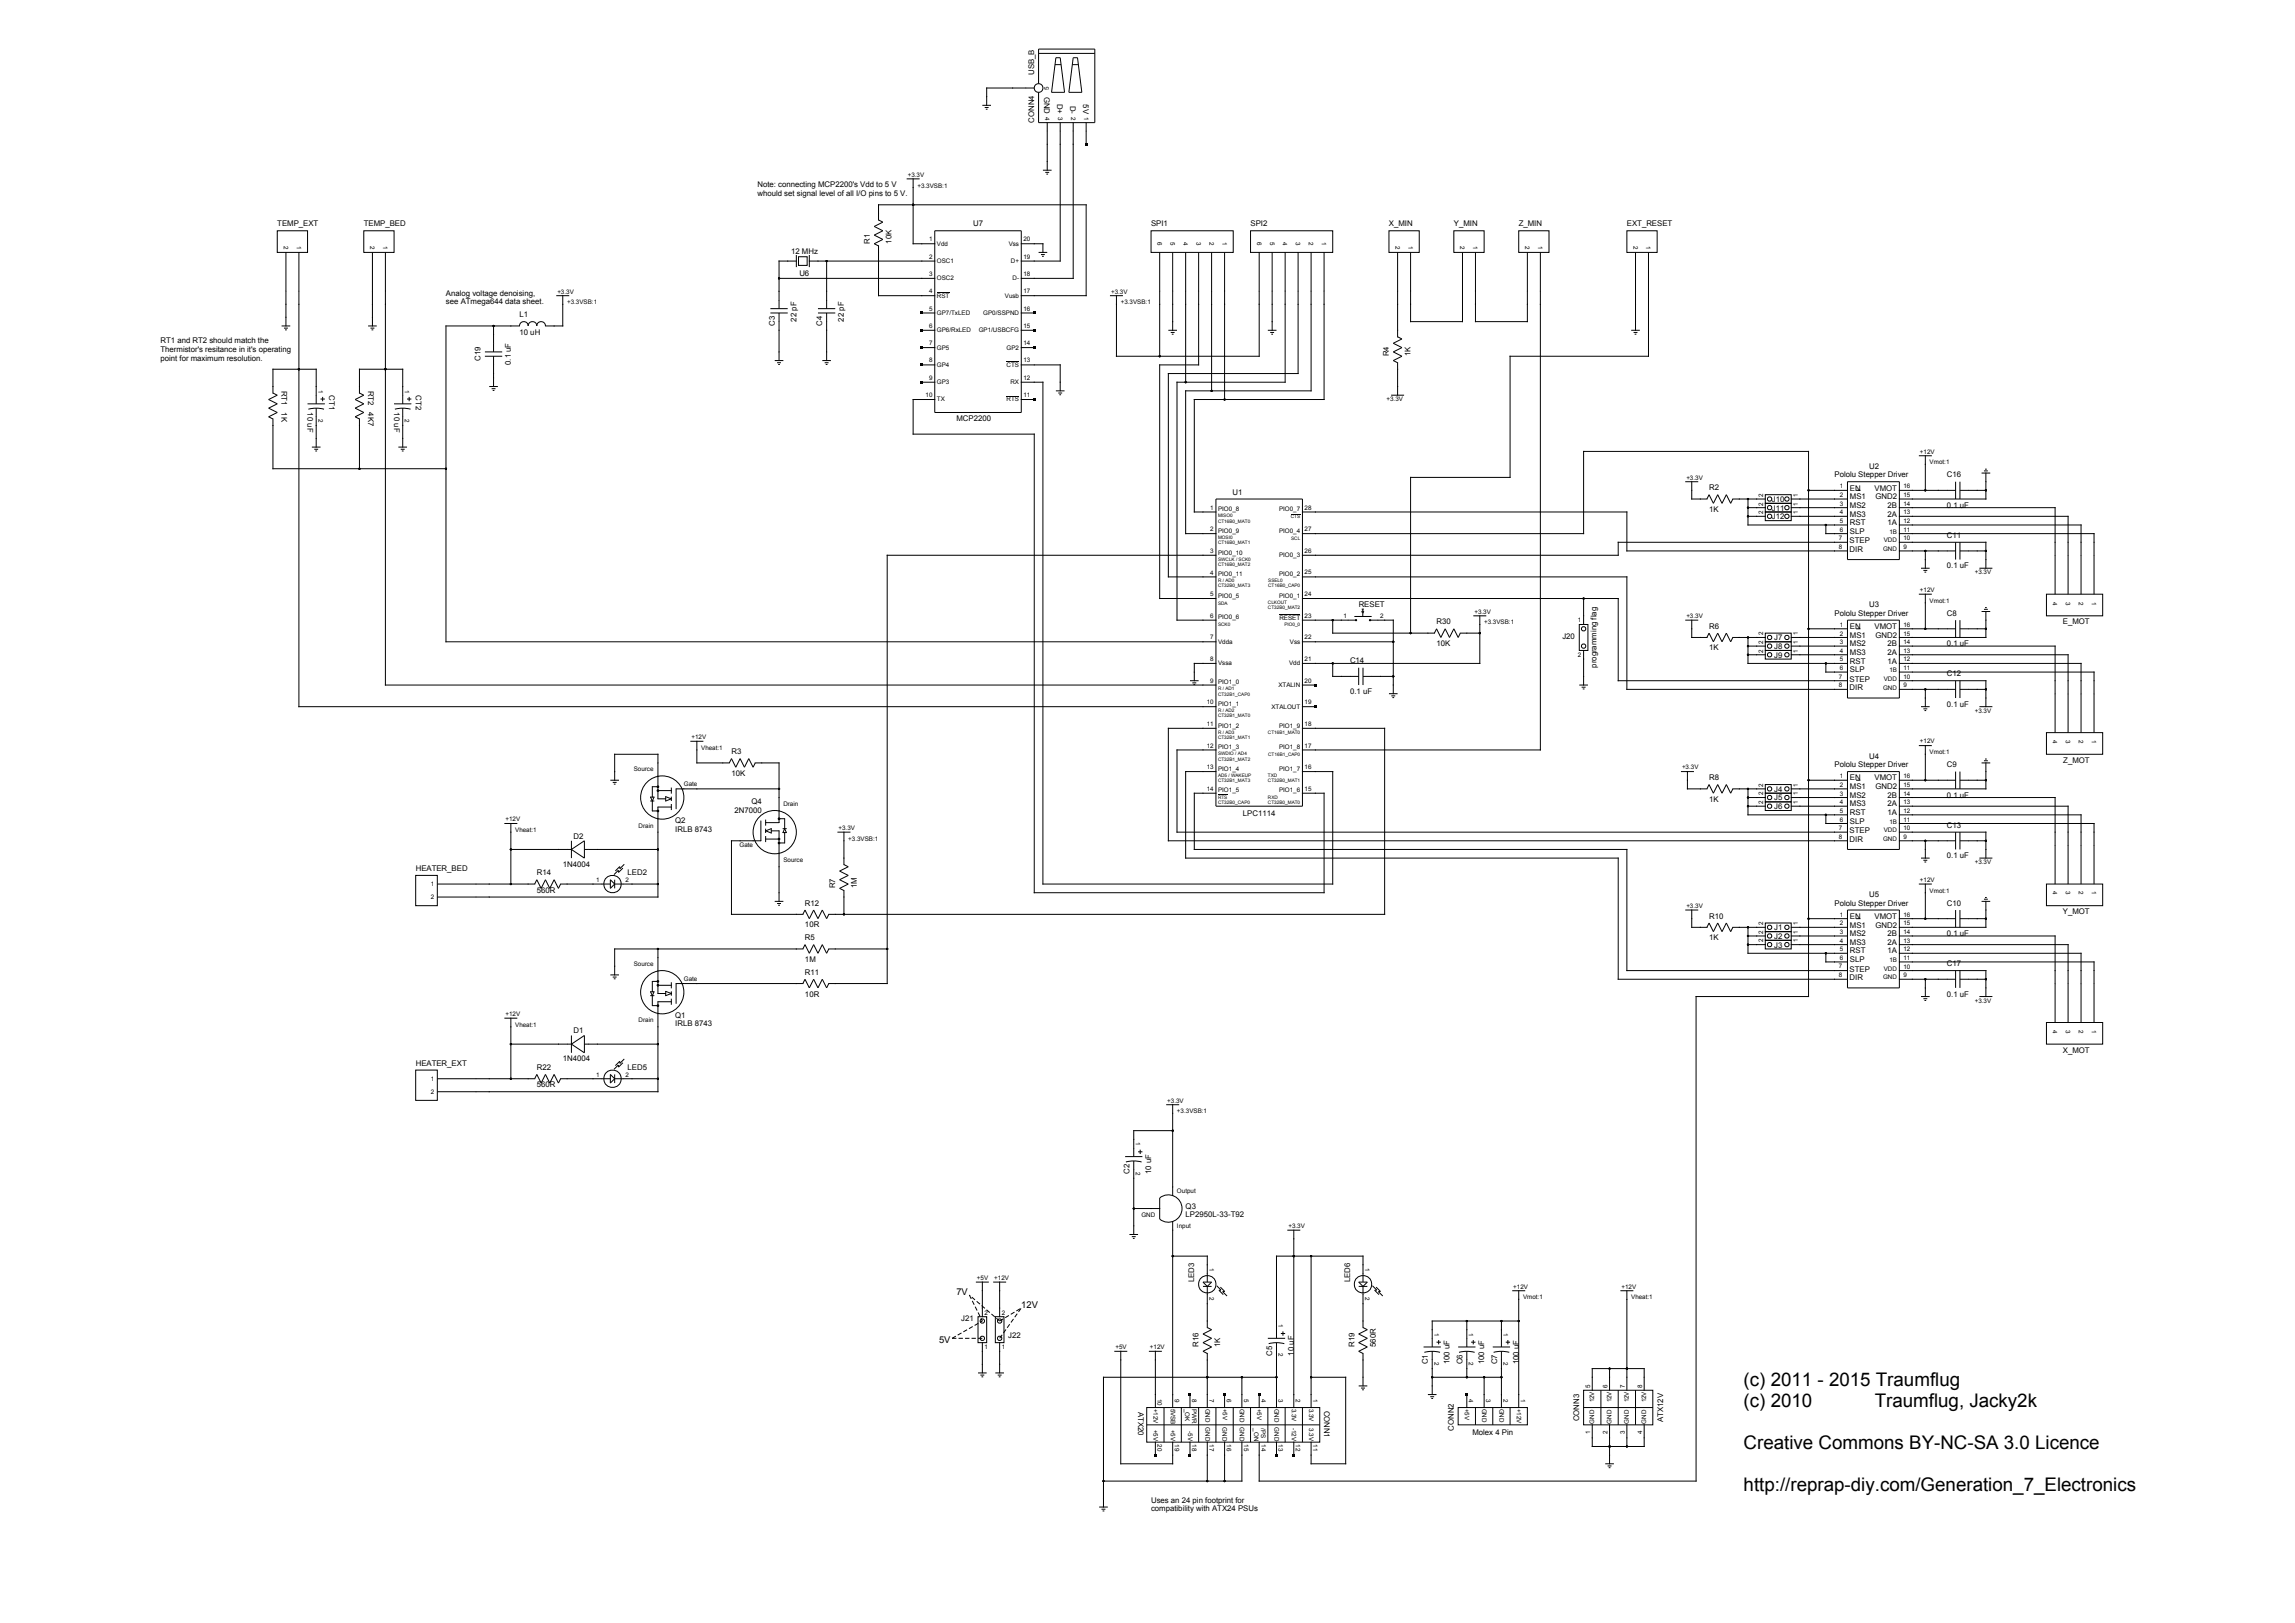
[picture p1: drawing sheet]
<svg xmlns="http://www.w3.org/2000/svg" width="297mm" height="210mm" viewBox="0 0 297 210" stroke-linecap="round" stroke-linejoin="round" font-family="sans-serif">
<defs><g id="words">
<g font-size="2.4">
<text x="225.6" y="179.3">(c) 2011 - 2015 Traumflug</text>
<text x="225.6" y="182.1">(c) 2010</text>
<text x="242.6" y="182.1">Traumflug, Jacky2k</text>
<text x="225.6" y="187.5">Creative Commons BY-NC-SA 3.0 Licence</text>
<text x="225.6" y="192.9">http://reprap-diy.com/Generation_7_Electronics</text>
</g>
<g font-size="1.2">
<text x="123.8" y="167.6">7V</text>
<text x="121.5" y="173.7">5V</text>
<text x="132.2" y="169.2">12V</text>
</g>
<g font-size="1">
<text x="133.8" y="9.7" transform="rotate(-90 133.8 9.7)">USB_B</text>
<text x="133.8" y="15.9" transform="rotate(-90 133.8 15.9)">CONN4</text>
<text x="135.1" y="12.5" transform="rotate(90 135.1 12.5)">GND</text>
<text x="136.8" y="13.4" transform="rotate(90 136.8 13.4)">D+</text>
<text x="138.5" y="13.7" transform="rotate(90 138.5 13.7)">D-</text>
<text x="140.2" y="13.5" transform="rotate(90 140.2 13.5)">5V</text>
<text x="35.9" y="29.3">TEMP_EXT</text>
<text x="47.1" y="29.3">TEMP_BED</text>
<text x="98" y="24.3">Note: connecting MCP2200's Vdd to 5 V</text>
<text x="98" y="25.4">whould set signal level of all I/O pins to 5 V.</text>
<text x="125.9" y="29.3">U7</text>
<text x="149" y="29.3">SPI1</text>
<text x="161.8" y="29.3">SPI2</text>
<text x="179.7" y="29.3">X_MIN</text>
<text x="188.1" y="29.3">Y_MIN</text>
<text x="196.5" y="29.3">Z_MIN</text>
<text x="210.5" y="29.3">EXT_RESET</text>
<text x="102.4" y="32.9">12 MHz</text>
<text x="103.4" y="35.7">U6</text>
<text x="112.6" y="31.5" transform="rotate(-90 112.6 31.5)">R1</text>
<text x="115.4" y="31.5" transform="rotate(-90 115.4 31.5)">10K</text>
<text x="57.7" y="38.2">Analog voltage denoising,</text>
<text x="57.7" y="39.4">see ATmega644 data sheet.</text>
<text x="67.2" y="41.1">L1</text>
<text x="103.1" y="41.6" transform="rotate(-90 103.1 41.6)">22 pF</text>
<text x="109.2" y="41.6" transform="rotate(-90 109.2 41.6)">22 pF</text>
<text x="20.8" y="44.4">RT1 and RT2 should match the</text>
<text x="20.8" y="45.5">Thermistor's resitance in it's operating</text>
<text x="20.8" y="46.7">point for maximum resolution.</text>
<text x="62.2" y="46.7" transform="rotate(-90 62.2 46.7)">C19</text>
<text x="66.1" y="47.2" transform="rotate(-90 66.1 47.2)">0.1 uF</text>
<text x="67.2" y="43.3">10 uH</text>
<text x="100.3" y="42.2" transform="rotate(-90 100.3 42.2)">C3</text>
<text x="106.4" y="42.2" transform="rotate(-90 106.4 42.2)">C4</text>
<text x="179.7" y="46.1" transform="rotate(-90 179.7 46.1)">R4</text>
<text x="182.5" y="46.1" transform="rotate(-90 182.5 46.1)">1K</text>
<text x="36.4" y="50.6" transform="rotate(90 36.4 50.6)">RT1</text>
<text x="36.4" y="53.4" transform="rotate(90 36.4 53.4)">1K</text>
<text x="39.8" y="53.4" transform="rotate(90 39.8 53.4)">10 uF</text>
<text x="42.6" y="51.1" transform="rotate(90 42.6 51.1)">CT1</text>
<text x="47.6" y="50.6" transform="rotate(90 47.6 50.6)">RT2</text>
<text x="47.6" y="53.4" transform="rotate(90 47.6 53.4)">4K7</text>
<text x="51" y="53.4" transform="rotate(90 51 53.4)">10 uF</text>
<text x="53.8" y="51.1" transform="rotate(90 53.8 51.1)">CT2</text>
<text x="123.8" y="54.5">MCP2200</text>
<text x="159.5" y="64">U1</text>
<text x="221.2" y="63.4">R2</text>
<text x="229.3" y="64.9">J10</text>
<text x="237.4" y="61.8">Pololu Stepper Driver</text>
<text x="239.4" y="63.5">EN</text>
<text x="239.4" y="64.6">MS1</text>
<text x="239.4" y="65.7">MS2</text>
<text x="241.9" y="60.6">U2</text>
<text x="242.6" y="63.5">VMOT</text>
<text x="242.7" y="64.6">GND2</text>
<text x="244.3" y="65.7">2B</text>
<text x="252" y="61.8">C16</text>
<text x="252" y="65.7">0.1 uF</text>
<text x="221.2" y="66.2">1K</text>
<text x="229.3" y="66.1">J11</text>
<text x="229.3" y="67.2">J12</text>
<text x="239.4" y="70.3">STEP</text>
<text x="239.4" y="71.4">DIR</text>
<text x="239.4" y="66.8">MS3</text>
<text x="239.4" y="68">RST</text>
<text x="239.4" y="69.1">SLP</text>
<text x="244.3" y="68">1A</text>
<text x="244.3" y="66.8">2A</text>
<text x="252" y="69.6">C11</text>
<text x="252" y="73.5">0.1 uF</text>
<text x="175.8" y="78.6">RESET</text>
<text x="185.9" y="80.8">R30</text>
<text x="185.9" y="83.6">10K</text>
<text x="202.2" y="82.7">J20</text>
<text x="221.2" y="81.4">R6</text>
<text x="229.6" y="84">J8</text>
<text x="229.6" y="82.9">J7</text>
<text x="237.4" y="79.7">Pololu Stepper Driver</text>
<text x="239.4" y="81.4">EN</text>
<text x="239.4" y="82.5">MS1</text>
<text x="239.4" y="83.6">MS2</text>
<text x="241.9" y="78.6">U3</text>
<text x="242.6" y="81.4">VMOT</text>
<text x="242.7" y="82.5">GND2</text>
<text x="244.3" y="83.6">2B</text>
<text x="252" y="79.7">C8</text>
<text x="252" y="83.6">0.1 uF</text>
<text x="267" y="80.8">E_MOT</text>
<text x="174.7" y="85.8">C14</text>
<text x="174.7" y="89.8">0.1 uF</text>
<text x="206.6" y="86.4" transform="rotate(-90 206.6 86.4)">programming flag</text>
<text x="221.2" y="84.2">1K</text>
<text x="229.6" y="85.1">J9</text>
<text x="239.4" y="88.2">STEP</text>
<text x="239.4" y="89.3">DIR</text>
<text x="239.4" y="84.7">MS3</text>
<text x="239.4" y="85.9">RST</text>
<text x="239.4" y="87">SLP</text>
<text x="244.3" y="85.9">1A</text>
<text x="244.3" y="84.7">2A</text>
<text x="252" y="87.5">C12</text>
<text x="252" y="91.4">0.1 uF</text>
<text x="94.7" y="97.6">R3</text>
<text x="94.7" y="100.4">10K</text>
<text x="221.2" y="101">R8</text>
<text x="237.4" y="99.3">Pololu Stepper Driver</text>
<text x="239.4" y="101">EN</text>
<text x="241.9" y="98.2">U4</text>
<text x="242.6" y="101">VMOT</text>
<text x="252" y="99.3">C9</text>
<text x="267" y="98.7">Z_MOT</text>
<text x="87.4" y="106.5">Q2</text>
<text x="87.4" y="107.6">IRLB 8743</text>
<text x="95" y="105.2">2N7000</text>
<text x="97.2" y="104">Q4</text>
<text x="160.9" y="105.6">LPC1114</text>
<text x="221.2" y="103.8">1K</text>
<text x="229.6" y="103.6">J5</text>
<text x="229.6" y="104.7">J6</text>
<text x="229.6" y="102.4">J4</text>
<text x="239.4" y="107.8">STEP</text>
<text x="239.4" y="102.1">MS1</text>
<text x="239.4" y="103.2">MS2</text>
<text x="239.4" y="104.3">MS3</text>
<text x="239.4" y="105.5">RST</text>
<text x="239.4" y="106.6">SLP</text>
<text x="242.7" y="102.1">GND2</text>
<text x="244.3" y="105.5">1A</text>
<text x="244.3" y="104.3">2A</text>
<text x="244.3" y="103.2">2B</text>
<text x="252" y="103.2">0.1 uF</text>
<text x="252" y="107.1">C13</text>
<text x="53.8" y="112.7">HEATER_BED</text>
<text x="69.5" y="113.3">R14</text>
<text x="72.8" y="112.1">1N4004</text>
<text x="74.2" y="108.5">D2</text>
<text x="81.2" y="113.3">LED2</text>
<text x="239.4" y="108.9">DIR</text>
<text x="252" y="111">0.1 uF</text>
<text x="69.5" y="115.5">560R</text>
<text x="104.2" y="117.2">R12</text>
<text x="104.2" y="120">10R</text>
<text x="108.1" y="114.9" transform="rotate(-90 108.1 114.9)">R7</text>
<text x="110.9" y="114.9" transform="rotate(-90 110.9 114.9)">1M</text>
<text x="221.2" y="118.9">R10</text>
<text x="237.4" y="117.2">Pololu Stepper Driver</text>
<text x="239.4" y="118.9">EN</text>
<text x="241.9" y="116.1">U5</text>
<text x="242.6" y="118.9">VMOT</text>
<text x="252" y="117.2">C10</text>
<text x="267" y="118.3">Y_MOT</text>
<text x="104.2" y="121.7">R5</text>
<text x="104.2" y="124.5">1M</text>
<text x="221.2" y="121.7">1K</text>
<text x="229.6" y="121.5">J2</text>
<text x="229.6" y="122.6">J3</text>
<text x="229.6" y="120.4">J1</text>
<text x="239.4" y="125.7">STEP</text>
<text x="239.4" y="120">MS1</text>
<text x="239.4" y="121.1">MS2</text>
<text x="239.4" y="122.3">MS3</text>
<text x="239.4" y="123.4">RST</text>
<text x="239.4" y="124.5">SLP</text>
<text x="242.7" y="120">GND2</text>
<text x="244.3" y="123.4">1A</text>
<text x="244.3" y="122.3">2A</text>
<text x="244.3" y="121.1">2B</text>
<text x="252" y="121.1">0.1 uF</text>
<text x="252" y="125">C17</text>
<text x="87.4" y="131.7">Q1</text>
<text x="104.2" y="126.1">R11</text>
<text x="104.2" y="128.9">10R</text>
<text x="239.4" y="126.8">DIR</text>
<text x="252" y="128.9">0.1 uF</text>
<text x="53.8" y="137.9">HEATER_EXT</text>
<text x="72.8" y="137.3">1N4004</text>
<text x="74.2" y="133.7">D1</text>
<text x="87.4" y="132.8">IRLB 8743</text>
<text x="267" y="136.2">X_MOT</text>
<text x="69.5" y="138.5">R22</text>
<text x="69.5" y="140.7">560R</text>
<text x="81.2" y="138.5">LED5</text>
<text x="146.2" y="151.9" transform="rotate(-90 146.2 151.9)">C2</text>
<text x="149" y="151.9" transform="rotate(-90 149 151.9)">10 uF</text>
<text x="153.4" y="156.4">Q3</text>
<text x="153.4" y="157.5">LP2950L-33-T92</text>
<text x="154.6" y="165.9" transform="rotate(-90 154.6 165.9)">LED3</text>
<text x="174.7" y="165.9" transform="rotate(-90 174.7 165.9)">LED6</text>
<text x="124.4" y="170.9">J21</text>
<text x="130.5" y="173.2">J22</text>
<text x="155.1" y="174.3" transform="rotate(-90 155.1 174.3)">R16</text>
<text x="157.9" y="174.3" transform="rotate(-90 157.9 174.3)">1K</text>
<text x="164.6" y="175.4" transform="rotate(-90 164.6 175.4)">C5</text>
<text x="167.4" y="175.4" transform="rotate(-90 167.4 175.4)">10 uF</text>
<text x="175.3" y="174.3" transform="rotate(-90 175.3 174.3)">R19</text>
<text x="178.1" y="174.3" transform="rotate(-90 178.1 174.3)">560R</text>
<text x="184.8" y="176.5" transform="rotate(-90 184.8 176.5)">C1</text>
<text x="187.6" y="176.5" transform="rotate(-90 187.6 176.5)">100 uF</text>
<text x="189.3" y="176.5" transform="rotate(-90 189.3 176.5)">C6</text>
<text x="192.1" y="176.5" transform="rotate(-90 192.1 176.5)">100 uF</text>
<text x="193.7" y="176.5" transform="rotate(-90 193.7 176.5)">C7</text>
<text x="196.5" y="176.5" transform="rotate(-90 196.5 176.5)">100 uF</text>
<text x="147.3" y="182.7" transform="rotate(90 147.3 182.7)">ATX20</text>
<text x="171.4" y="182.5" transform="rotate(90 171.4 182.5)">CONN1</text>
<text x="188.1" y="185.1" transform="rotate(-90 188.1 185.1)">CONN2</text>
<text x="190.5" y="185.7">Molex 4 Pin</text>
<text x="204.4" y="183.9" transform="rotate(-90 204.4 183.9)">CONN3</text>
<text x="215.2" y="184" transform="rotate(-90 215.2 184)">ATX12V</text>
<text x="149" y="194.4">Uses an 24 pin footprint for</text>
<text x="149" y="195.6">compatibility with ATX24 PSUs</text>
</g>
<g font-size=".8">
<text x="135.7" y="11.6" transform="rotate(-90 135.7 11.6)">5</text>
<text x="135.3" y="15.1" transform="rotate(90 135.3 15.1)">4</text>
<text x="137" y="15.1" transform="rotate(90 137 15.1)">3</text>
<text x="138.6" y="15.1" transform="rotate(90 138.6 15.1)">2</text>
<text x="140.3" y="15.1" transform="rotate(90 140.3 15.1)">1</text>
<text x="117.5" y="22.9">+3.3V</text>
<text x="118.7" y="24.3">+3.3VSB:1</text>
<text x="36.7" y="31.8" transform="rotate(90 36.7 31.8)">2</text>
<text x="38.4" y="31.8" transform="rotate(90 38.4 31.8)">1</text>
<text x="47.9" y="31.8" transform="rotate(90 47.9 31.8)">2</text>
<text x="49.6" y="31.8" transform="rotate(90 49.6 31.8)">1</text>
<text x="120.2" y="35.7">3</text>
<text x="120.2" y="31.2">1</text>
<text x="120.2" y="33.5">2</text>
<text x="121.2" y="31.8">Vdd</text>
<text x="121.2" y="34">OSC1</text>
<text x="130.5" y="31.8">Vss</text>
<text x="130.8" y="34">D+</text>
<text x="132.4" y="35.7">18</text>
<text x="132.4" y="33.5">19</text>
<text x="132.4" y="31.2">20</text>
<text x="149.8" y="31.3" transform="rotate(90 149.8 31.3)">6</text>
<text x="151.5" y="31.3" transform="rotate(90 151.5 31.3)">5</text>
<text x="153.2" y="31.3" transform="rotate(90 153.2 31.3)">4</text>
<text x="154.8" y="31.3" transform="rotate(90 154.8 31.3)">3</text>
<text x="156.5" y="31.3" transform="rotate(90 156.5 31.3)">2</text>
<text x="158.2" y="31.3" transform="rotate(90 158.2 31.3)">1</text>
<text x="162.7" y="31.3" transform="rotate(90 162.7 31.3)">6</text>
<text x="164.4" y="31.3" transform="rotate(90 164.4 31.3)">5</text>
<text x="166" y="31.3" transform="rotate(90 166 31.3)">4</text>
<text x="167.7" y="31.3" transform="rotate(90 167.7 31.3)">3</text>
<text x="169.4" y="31.3" transform="rotate(90 169.4 31.3)">2</text>
<text x="171.1" y="31.3" transform="rotate(90 171.1 31.3)">1</text>
<text x="180.6" y="31.8" transform="rotate(90 180.6 31.8)">2</text>
<text x="182.3" y="31.8" transform="rotate(90 182.3 31.8)">1</text>
<text x="189" y="31.8" transform="rotate(90 189 31.8)">2</text>
<text x="190.7" y="31.8" transform="rotate(90 190.7 31.8)">1</text>
<text x="197.4" y="31.8" transform="rotate(90 197.4 31.8)">2</text>
<text x="199.1" y="31.8" transform="rotate(90 199.1 31.8)">1</text>
<text x="211.4" y="31.8" transform="rotate(90 211.4 31.8)">2</text>
<text x="213.1" y="31.8" transform="rotate(90 213.1 31.8)">1</text>
<text x="72.1" y="38">+3.3V</text>
<text x="73.4" y="39.4">+3.3VSB:1</text>
<text x="120.2" y="40.2">5</text>
<text x="120.2" y="38">4</text>
<text x="121.2" y="40.7">GP7/TxLED</text>
<text x="121.2" y="36.3">OSC2</text>
<text x="121.2" y="38.5">RST</text>
<text x="127.2" y="40.7">GP0/SSPND</text>
<text x="130" y="38.5">Vusb</text>
<text x="131" y="36.3">D-</text>
<text x="132.4" y="40.2">16</text>
<text x="132.4" y="38">17</text>
<text x="143.8" y="38">+3.3V</text>
<text x="145" y="39.4">+3.3VSB:1</text>
<text x="120.2" y="44.7">7</text>
<text x="120.2" y="46.9">8</text>
<text x="120.2" y="42.4">6</text>
<text x="121.2" y="45.2">GP5</text>
<text x="121.2" y="47.5">GP4</text>
<text x="121.2" y="43">GP6/RxLED</text>
<text x="126.7" y="43">GP1/USBCFG</text>
<text x="130.3" y="45.2">GP2</text>
<text x="130.3" y="47.5">CTS</text>
<text x="132.4" y="44.7">14</text>
<text x="132.4" y="46.9">13</text>
<text x="132.4" y="42.4">15</text>
<text x="41.2" y="50.4" transform="rotate(90 41.2 50.4)">1</text>
<text x="52.4" y="50.4" transform="rotate(90 52.4 50.4)">1</text>
<text x="119.8" y="51.4">10</text>
<text x="120.2" y="49.1">9</text>
<text x="121.2" y="49.7">GP3</text>
<text x="121.2" y="51.9">TX</text>
<text x="130.3" y="51.9">RTS</text>
<text x="130.8" y="49.7">RX</text>
<text x="132.4" y="51.4">11</text>
<text x="132.4" y="49.1">12</text>
<text x="179.4" y="51.9">+3.3V</text>
<text x="41.2" y="54.2" transform="rotate(90 41.2 54.2)">2</text>
<text x="52.4" y="54.2" transform="rotate(90 52.4 54.2)">2</text>
<text x="248.5" y="58.7">+12V</text>
<text x="156.6" y="65.9">1</text>
<text x="168.8" y="65.9">28</text>
<text x="218.2" y="62">+3.3V</text>
<text x="228.2" y="65.4" transform="rotate(-90 228.2 65.4)">2</text>
<text x="228.2" y="64.3" transform="rotate(-90 228.2 64.3)">2</text>
<text x="232.6" y="65.4" transform="rotate(-90 232.6 65.4)">1</text>
<text x="232.6" y="64.3" transform="rotate(-90 232.6 64.3)">1</text>
<text x="238.1" y="63.2">1</text>
<text x="238.1" y="64.3">2</text>
<text x="238.1" y="65.4">3</text>
<text x="246.3" y="65.4">14</text>
<text x="246.3" y="64.3">15</text>
<text x="246.3" y="63.2">16</text>
<text x="249.7" y="60.1">Vmot:1</text>
<text x="156.6" y="68.7">2</text>
<text x="156.6" y="71.5">3</text>
<text x="157.6" y="66.2">PIO0_8</text>
<text x="157.6" y="69">PIO0_9</text>
<text x="157.6" y="71.8">PIO0_10</text>
<text x="165.5" y="66.2">PIO0_7</text>
<text x="165.5" y="69">PIO0_4</text>
<text x="168.8" y="71.5">26</text>
<text x="168.8" y="68.7">27</text>
<text x="228.2" y="66.5" transform="rotate(-90 228.2 66.5)">2</text>
<text x="232.6" y="66.5" transform="rotate(-90 232.6 66.5)">1</text>
<text x="238" y="69.9">7</text>
<text x="238" y="71">8</text>
<text x="238.1" y="66.6">4</text>
<text x="238.1" y="67.7">5</text>
<text x="238.1" y="68.8">6</text>
<text x="243.7" y="71.3">GND</text>
<text x="243.8" y="70.2">VDD</text>
<text x="244.5" y="69.1">1B</text>
<text x="246.3" y="71">9</text>
<text x="246.3" y="69.9">10</text>
<text x="246.3" y="68.8">11</text>
<text x="246.3" y="67.7">12</text>
<text x="246.3" y="66.6">13</text>
<text x="156.6" y="74.3">4</text>
<text x="156.6" y="77.1">5</text>
<text x="157.6" y="74.6">PIO0_11</text>
<text x="157.6" y="77.4">PIO0_5</text>
<text x="165.5" y="77.4">PIO0_1</text>
<text x="165.5" y="74.6">PIO0_2</text>
<text x="165.5" y="72">PIO0_3</text>
<text x="168.8" y="77.1">24</text>
<text x="168.8" y="74.3">25</text>
<text x="248.5" y="76.6">+12V</text>
<text x="255.6" y="74.3">+3.3V</text>
<text x="265.7" y="77.8" transform="rotate(90 265.7 77.8)">4</text>
<text x="267.4" y="77.8" transform="rotate(90 267.4 77.8)">3</text>
<text x="269" y="77.8" transform="rotate(90 269 77.8)">2</text>
<text x="270.7" y="77.8" transform="rotate(90 270.7 77.8)">1</text>
<text x="156.6" y="82.7">7</text>
<text x="156.6" y="79.9">6</text>
<text x="157.6" y="83.3">Vdda</text>
<text x="157.6" y="80.1">PIO0_6</text>
<text x="165.6" y="80.2">RESET</text>
<text x="166.9" y="83.3">Vss</text>
<text x="168.8" y="82.7">22</text>
<text x="168.8" y="79.9">23</text>
<text x="173.9" y="80">1</text>
<text x="178.6" y="80">2</text>
<text x="190.8" y="79.4">+3.3V</text>
<text x="192.1" y="80.8">+3.3VSB:1</text>
<text x="204.2" y="80.5">1</text>
<text x="218.2" y="80">+3.3V</text>
<text x="228.2" y="83.3" transform="rotate(-90 228.2 83.3)">2</text>
<text x="228.2" y="82.2" transform="rotate(-90 228.2 82.2)">2</text>
<text x="232.6" y="83.3" transform="rotate(-90 232.6 83.3)">1</text>
<text x="232.6" y="82.2" transform="rotate(-90 232.6 82.2)">1</text>
<text x="238.1" y="81.1">1</text>
<text x="238.1" y="82.2">2</text>
<text x="238.1" y="83.3">3</text>
<text x="246.3" y="83.3">14</text>
<text x="246.3" y="82.2">15</text>
<text x="246.3" y="81.1">16</text>
<text x="249.7" y="78">Vmot:1</text>
<text x="156.6" y="85.5">8</text>
<text x="156.6" y="88.3">9</text>
<text x="157.6" y="86.1">Vssa</text>
<text x="157.6" y="88.5">PIO1_0</text>
<text x="165.4" y="88.9">XTALIN</text>
<text x="166.8" y="86.1">Vdd</text>
<text x="168.8" y="88.3">20</text>
<text x="168.8" y="85.5">21</text>
<text x="204.2" y="84.9">2</text>
<text x="228.2" y="84.4" transform="rotate(-90 228.2 84.4)">2</text>
<text x="232.6" y="84.4" transform="rotate(-90 232.6 84.4)">1</text>
<text x="238" y="87.8">7</text>
<text x="238" y="88.9">8</text>
<text x="238.1" y="84.5">4</text>
<text x="238.1" y="85.6">5</text>
<text x="238.1" y="86.7">6</text>
<text x="243.7" y="89.2">GND</text>
<text x="243.8" y="88.1">VDD</text>
<text x="244.5" y="87">1B</text>
<text x="246.3" y="88.9">9</text>
<text x="246.3" y="87.8">10</text>
<text x="246.3" y="86.7">11</text>
<text x="246.3" y="85.6">12</text>
<text x="246.3" y="84.5">13</text>
<text x="89.5" y="95.6">+12V</text>
<text x="156.2" y="91.1">10</text>
<text x="156.2" y="93.9">11</text>
<text x="157.6" y="91.3">PIO1_1</text>
<text x="157.6" y="94.1">PIO1_2</text>
<text x="164.5" y="91.7">XTALOUT</text>
<text x="165.5" y="94.1">PIO1_9</text>
<text x="168.8" y="93.9">18</text>
<text x="168.8" y="91.1">19</text>
<text x="255.6" y="92.2">+3.3V</text>
<text x="265.7" y="95.7" transform="rotate(90 265.7 95.7)">4</text>
<text x="267.4" y="95.7" transform="rotate(90 267.4 95.7)">3</text>
<text x="269" y="95.7" transform="rotate(90 269 95.7)">2</text>
<text x="270.7" y="95.7" transform="rotate(90 270.7 95.7)">1</text>
<text x="82" y="99.8">Source</text>
<text x="88.5" y="101.8">Gate</text>
<text x="90.7" y="97">Vheat:1</text>
<text x="156.2" y="96.7">12</text>
<text x="156.2" y="99.5">13</text>
<text x="157.6" y="96.9">PIO1_3</text>
<text x="157.6" y="99.7">PIO1_4</text>
<text x="165.5" y="96.9">PIO1_8</text>
<text x="165.5" y="99.7">PIO1_7</text>
<text x="168.8" y="96.7">17</text>
<text x="168.8" y="99.5">16</text>
<text x="217.7" y="99.6">+3.3V</text>
<text x="228.2" y="101.8" transform="rotate(-90 228.2 101.8)">2</text>
<text x="232.6" y="101.8" transform="rotate(-90 232.6 101.8)">1</text>
<text x="238.1" y="100.7">1</text>
<text x="238.1" y="101.8">2</text>
<text x="246.3" y="101.8">15</text>
<text x="246.3" y="100.7">16</text>
<text x="248.5" y="96.2">+12V</text>
<text x="249.7" y="97.6">Vmot:1</text>
<text x="65.4" y="106.3">+12V</text>
<text x="66.7" y="107.7">Vheat:1</text>
<text x="82.6" y="107.1">Drain</text>
<text x="101.4" y="104.3">Drain</text>
<text x="108.5" y="107.4">+3.3V</text>
<text x="156.2" y="102.3">14</text>
<text x="157.6" y="102.5">PIO1_5</text>
<text x="165.5" y="102.5">PIO1_6</text>
<text x="168.8" y="102.3">15</text>
<text x="228.2" y="104" transform="rotate(-90 228.2 104)">2</text>
<text x="228.2" y="102.9" transform="rotate(-90 228.2 102.9)">2</text>
<text x="232.6" y="104" transform="rotate(-90 232.6 104)">1</text>
<text x="232.6" y="102.9" transform="rotate(-90 232.6 102.9)">1</text>
<text x="238" y="107.4">7</text>
<text x="238.1" y="102.9">3</text>
<text x="238.1" y="104.1">4</text>
<text x="238.1" y="105.2">5</text>
<text x="238.1" y="106.3">6</text>
<text x="243.8" y="107.7">VDD</text>
<text x="244.5" y="106.6">1B</text>
<text x="246.3" y="107.4">10</text>
<text x="246.3" y="106.3">11</text>
<text x="246.3" y="105.2">12</text>
<text x="246.3" y="104.1">13</text>
<text x="246.3" y="102.9">14</text>
<text x="95.7" y="109.6">Gate</text>
<text x="101.4" y="111.6">Source</text>
<text x="109.8" y="108.8">+3.3VSB:1</text>
<text x="238" y="108.5">8</text>
<text x="243.7" y="108.8">GND</text>
<text x="246.3" y="108.5">9</text>
<text x="255.6" y="111.8">+3.3V</text>
<text x="55.8" y="116.3">2</text>
<text x="55.8" y="114.7">1</text>
<text x="77.1" y="114.1">1</text>
<text x="80.9" y="114.1">2</text>
<text x="218.2" y="117.5">+3.3V</text>
<text x="228.2" y="119.7" transform="rotate(-90 228.2 119.7)">2</text>
<text x="232.6" y="119.7" transform="rotate(-90 232.6 119.7)">1</text>
<text x="238.1" y="118.6">1</text>
<text x="238.1" y="119.7">2</text>
<text x="246.3" y="119.7">15</text>
<text x="246.3" y="118.6">16</text>
<text x="248.5" y="114.1">+12V</text>
<text x="249.7" y="115.5">Vmot:1</text>
<text x="265.7" y="115.3" transform="rotate(90 265.7 115.3)">4</text>
<text x="267.4" y="115.3" transform="rotate(90 267.4 115.3)">3</text>
<text x="269" y="115.3" transform="rotate(90 269 115.3)">2</text>
<text x="270.7" y="115.3" transform="rotate(90 270.7 115.3)">1</text>
<text x="82" y="125">Source</text>
<text x="228.2" y="121.9" transform="rotate(-90 228.2 121.9)">2</text>
<text x="228.2" y="120.8" transform="rotate(-90 228.2 120.8)">2</text>
<text x="232.6" y="121.9" transform="rotate(-90 232.6 121.9)">1</text>
<text x="232.6" y="120.8" transform="rotate(-90 232.6 120.8)">1</text>
<text x="238" y="125.3">7</text>
<text x="238.1" y="120.9">3</text>
<text x="238.1" y="122">4</text>
<text x="238.1" y="123.1">5</text>
<text x="238.1" y="124.2">6</text>
<text x="243.8" y="125.6">VDD</text>
<text x="244.5" y="124.5">1B</text>
<text x="246.3" y="125.3">10</text>
<text x="246.3" y="124.2">11</text>
<text x="246.3" y="123.1">12</text>
<text x="246.3" y="122">13</text>
<text x="246.3" y="120.9">14</text>
<text x="65.4" y="131.5">+12V</text>
<text x="88.5" y="127">Gate</text>
<text x="238" y="126.4">8</text>
<text x="243.7" y="126.7">GND</text>
<text x="246.3" y="126.5">9</text>
<text x="255.6" y="129.7">+3.3V</text>
<text x="66.7" y="132.9">Vheat:1</text>
<text x="82.6" y="132.3">Drain</text>
<text x="265.7" y="133.3" transform="rotate(90 265.7 133.3)">4</text>
<text x="267.4" y="133.3" transform="rotate(90 267.4 133.3)">3</text>
<text x="269" y="133.3" transform="rotate(90 269 133.3)">2</text>
<text x="270.7" y="133.3" transform="rotate(90 270.7 133.3)">1</text>
<text x="55.8" y="141.5">2</text>
<text x="55.8" y="139.9">1</text>
<text x="77.1" y="139.3">1</text>
<text x="80.9" y="139.3">2</text>
<text x="151.1" y="142.7">+3.3V</text>
<text x="147" y="147.8" transform="rotate(90 147 147.8)">1</text>
<text x="152.3" y="144.1">+3.3VSB:1</text>
<text x="147" y="151.6" transform="rotate(90 147 151.6)">2</text>
<text x="152.3" y="154.4">Output</text>
<text x="147.7" y="157.5">GND</text>
<text x="152.3" y="158.8">Input</text>
<text x="166.7" y="158.9">+3.3V</text>
<text x="126.4" y="165.6">+5V</text>
<text x="128.7" y="165.6">+12V</text>
<text x="156.5" y="164" transform="rotate(90 156.5 164)">1</text>
<text x="156.5" y="167.8" transform="rotate(90 156.5 167.8)">2</text>
<text x="176.7" y="164" transform="rotate(90 176.7 164)">1</text>
<text x="176.7" y="167.8" transform="rotate(90 176.7 167.8)">2</text>
<text x="195.8" y="166.7">+12V</text>
<text x="209.8" y="166.7">+12V</text>
<text x="127.4" y="170.1">2</text>
<text x="129.6" y="170.1">2</text>
<text x="165.5" y="171.3" transform="rotate(90 165.5 171.3)">1</text>
<text x="185.6" y="172.4" transform="rotate(90 185.6 172.4)">1</text>
<text x="190.1" y="172.4" transform="rotate(90 190.1 172.4)">1</text>
<text x="194.6" y="172.4" transform="rotate(90 194.6 172.4)">1</text>
<text x="197.1" y="168.1">Vmot:1</text>
<text x="211.1" y="168.1">Vheat:1</text>
<text x="127.4" y="174.6">1</text>
<text x="129.6" y="174.6">1</text>
<text x="144.3" y="174.6">+5V</text>
<text x="148.8" y="174.6">+12V</text>
<text x="165.5" y="175.1" transform="rotate(90 165.5 175.1)">2</text>
<text x="185.6" y="176.2" transform="rotate(90 185.6 176.2)">2</text>
<text x="190.1" y="176.2" transform="rotate(90 190.1 176.2)">2</text>
<text x="194.6" y="176.2" transform="rotate(90 194.6 176.2)">2</text>
<text x="205.8" y="179.6" transform="rotate(-90 205.8 179.6)">5</text>
<text x="208" y="179.6" transform="rotate(-90 208 179.6)">6</text>
<text x="210.3" y="179.6" transform="rotate(-90 210.3 179.6)">7</text>
<text x="212.5" y="179.6" transform="rotate(-90 212.5 179.6)">8</text>
<text x="149.3" y="182.3" transform="rotate(90 149.3 182.3)">+12V</text>
<text x="149.3" y="185" transform="rotate(90 149.3 185)">+5V</text>
<text x="149.8" y="181" transform="rotate(90 149.8 181)">10</text>
<text x="151.5" y="182.3" transform="rotate(90 151.5 182.3)">5VSB</text>
<text x="151.5" y="185" transform="rotate(90 151.5 185)">+5V</text>
<text x="152" y="181" transform="rotate(90 152 181)">9</text>
<text x="153.4" y="182.3" transform="rotate(90 153.4 182.3)">_OK</text>
<text x="153.7" y="185.2" transform="rotate(90 153.7 185.2)">-5V</text>
<text x="154.3" y="182.3" transform="rotate(90 154.3 182.3)">PWR</text>
<text x="154.3" y="181" transform="rotate(90 154.3 181)">8</text>
<text x="156" y="182.3" transform="rotate(90 156 182.3)">GND</text>
<text x="156" y="184.7" transform="rotate(90 156 184.7)">GND</text>
<text x="156.5" y="181" transform="rotate(90 156.5 181)">7</text>
<text x="158.2" y="184.7" transform="rotate(90 158.2 184.7)">GND</text>
<text x="158.2" y="182.3" transform="rotate(90 158.2 182.3)">+5V</text>
<text x="158.8" y="181" transform="rotate(90 158.8 181)">6</text>
<text x="160.5" y="182.3" transform="rotate(90 160.5 182.3)">GND</text>
<text x="160.5" y="184.7" transform="rotate(90 160.5 184.7)">GND</text>
<text x="161" y="181" transform="rotate(90 161 181)">5</text>
<text x="162.3" y="184.8" transform="rotate(90 162.3 184.8)">_ON</text>
<text x="162.7" y="182.3" transform="rotate(90 162.7 182.3)">+5V</text>
<text x="163.2" y="184.8" transform="rotate(90 163.2 184.8)">/PS</text>
<text x="163.2" y="181" transform="rotate(90 163.2 181)">4</text>
<text x="164.9" y="182.3" transform="rotate(90 164.9 182.3)">GND</text>
<text x="164.9" y="184.7" transform="rotate(90 164.9 184.7)">GND</text>
<text x="165.5" y="181" transform="rotate(90 165.5 181)">3</text>
<text x="167.2" y="184.7" transform="rotate(90 167.2 184.7)">-12V</text>
<text x="167.2" y="182.3" transform="rotate(90 167.2 182.3)">3.3V</text>
<text x="167.7" y="181" transform="rotate(90 167.7 181)">2</text>
<text x="169.4" y="182.3" transform="rotate(90 169.4 182.3)">3.3V</text>
<text x="169.4" y="184.8" transform="rotate(90 169.4 184.8)">3.3V</text>
<text x="170" y="181" transform="rotate(90 170 181)">1</text>
<text x="189.6" y="182.3" transform="rotate(90 189.6 182.3)">+5V</text>
<text x="190.1" y="181" transform="rotate(90 190.1 181)">4</text>
<text x="191.8" y="182.3" transform="rotate(90 191.8 182.3)">GND</text>
<text x="192.3" y="181" transform="rotate(90 192.3 181)">3</text>
<text x="194.1" y="182.3" transform="rotate(90 194.1 182.3)">GND</text>
<text x="194.6" y="181" transform="rotate(90 194.6 181)">2</text>
<text x="196.3" y="182.3" transform="rotate(90 196.3 182.3)">+12V</text>
<text x="196.8" y="181" transform="rotate(90 196.8 181)">1</text>
<text x="205.8" y="185.5" transform="rotate(-90 205.8 185.5)">1</text>
<text x="206.3" y="184.2" transform="rotate(-90 206.3 184.2)">GND</text>
<text x="206.3" y="181.5" transform="rotate(-90 206.3 181.5)">12V</text>
<text x="208" y="185.5" transform="rotate(-90 208 185.5)">2</text>
<text x="208.5" y="184.2" transform="rotate(-90 208.5 184.2)">GND</text>
<text x="208.5" y="181.5" transform="rotate(-90 208.5 181.5)">12V</text>
<text x="210.3" y="185.5" transform="rotate(-90 210.3 185.5)">3</text>
<text x="210.8" y="184.2" transform="rotate(-90 210.8 184.2)">GND</text>
<text x="210.8" y="181.5" transform="rotate(-90 210.8 181.5)">12V</text>
<text x="212.5" y="185.5" transform="rotate(-90 212.5 185.5)">4</text>
<text x="213" y="184.2" transform="rotate(-90 213 184.2)">GND</text>
<text x="213" y="181.5" transform="rotate(-90 213 181.5)">12V</text>
<text x="149.8" y="186.9" transform="rotate(90 149.8 186.9)">20</text>
<text x="152" y="186.9" transform="rotate(90 152 186.9)">19</text>
<text x="154.3" y="186.9" transform="rotate(90 154.3 186.9)">18</text>
<text x="156.5" y="186.9" transform="rotate(90 156.5 186.9)">17</text>
<text x="158.8" y="186.9" transform="rotate(90 158.8 186.9)">16</text>
<text x="161" y="186.9" transform="rotate(90 161 186.9)">15</text>
<text x="163.2" y="186.9" transform="rotate(90 163.2 186.9)">14</text>
<text x="165.5" y="186.9" transform="rotate(90 165.5 186.9)">13</text>
<text x="167.7" y="186.9" transform="rotate(90 167.7 186.9)">12</text>
<text x="170" y="186.9" transform="rotate(90 170 186.9)">11</text>
</g>
<g font-size=".6">
<text x="157.6" y="66.9">MISO0</text>
<text x="157.6" y="67.6">CT16B0_MAT0</text>
<text x="157.6" y="69.7">MOSI0</text>
<text x="157.6" y="70.4">CT16B0_MAT1</text>
<text x="167.1" y="67.1">CTS</text>
<text x="167.1" y="69.9">SCL</text>
<text x="157.6" y="72.5">SWCLK / SCK0</text>
<text x="157.6" y="73.2">CT16B0_MAT2</text>
<text x="157.6" y="75.3">R / AD0</text>
<text x="157.6" y="76">CT32B0_MAT3</text>
<text x="164.1" y="75.3">SSEL0</text>
<text x="164.1" y="76">CT16B0_CAP0</text>
<text x="157.6" y="78.3">SDA</text>
<text x="157.6" y="81.1">SCK0</text>
<text x="164.1" y="78.1">CLKOUT</text>
<text x="164.1" y="78.8">CT32B0_MAT2</text>
<text x="166.2" y="81">PIO0_0</text>
<text x="157.6" y="89.3">R / AD1</text>
<text x="157.6" y="90">CT32B1_CAP0</text>
<text x="157.6" y="92.1">R / AD2</text>
<text x="157.6" y="92.8">CT32B1_MAT0</text>
<text x="157.6" y="94.9">R / AD3</text>
<text x="157.6" y="95.6">CT32B1_MAT1</text>
<text x="164.1" y="95">CT16B1_MAT0</text>
<text x="157.6" y="97.7">SWDIO / AD4</text>
<text x="157.6" y="98.4">CT32B1_MAT2</text>
<text x="157.6" y="100.5">AD5 / WAKEUP</text>
<text x="157.6" y="101.2">CT32B1_MAT3</text>
<text x="164.1" y="100.5">TXD</text>
<text x="164.1" y="101.2">CT32B0_MAT1</text>
<text x="164.1" y="97.8">CT16B1_CAP0</text>
<text x="157.6" y="103.3">RTS</text>
<text x="157.6" y="104">CT32B0_CAP0</text>
<text x="164.1" y="103.3">RXD</text>
<text x="164.1" y="104">CT32B0_MAT0</text>
</g>
</g></defs>
<g fill="none" stroke="#000" stroke-width=".13">
<path d="M127.1 13.6h1.1M127.4 13.9h.5M127.6 14.1h.2M133.8 11.4h-6.1v2.2M134.4 10.8v-4.5h7.3v9.6h-7.3v-4M134.4 6.9h7.3M135.5 15.9v6.1M136.5 8.4h.8M136.6 7.5h.6l.6 4.4h-1.7zM137.2 15.9v17.9h-5M138.8 8.4h.8M138.9 15.9v20.1h-6.7"/>
<path d="M138.9 7.5h.5l.6 4.4h-1.7zM140.6 15.9v2.8M35.9 29.9h3.9v2.8h-3.9zM37 32.7v9.5M38.7 32.7v58.7h118.7M47.1 29.9h3.9v2.8h-3.9zM48.2 32.7v9.5M49.9 32.7v55.9h107.5M72 38.3h1.7M72.8 38.3v3.9h-2.2l-.1-.4-.3-.2h-.3l-.3 .2-.1 .4-.1-.4-.3-.2h-.4l-.2 .2-.2 .4-.1-.4-.2-.2h-.4l-.3 .2-.1 .4h-9.5v40.8h99.7M99.7 39.9h2.2M100.8 36h20.2"/>
<path d="M103.1 33.8h-2.3v6.1M103.1 33v1.6M103.3 33.2h1.2v1.1h-1.2zM104.7 33.8h16.3M104.7 33v1.6M105.9 39.9h2.2M107 33.8v6.1M113.7 31.8v6.5h7.3M113.7 31.8l-.6-.3 1.2-.5-1.2-.6 1.2-.5-1.2-.6 1.2-.6-.6-.2v-2h26.9v11.8h-8.4M117.3 23.1h1.7M118.2 23.1v8.4h2.8M121 29.9h11.2v23.5h-11.2z"/>
<path d="M132.2 31.5h2.8v1.2M134.4 32.7h1.1M134.7 32.9h.5M134.9 33.2h.2M135 22h1.1M135.3 22.3h.5M135.4 22.5h.2M143.6 38.3h1.7M149 29.9h10.6v2.8h-10.6zM150.1 32.7v13.4M151.8 32.7v10M153.4 32.7v16.8"/>
<path d="M155.1 32.7v14.5h-5v30.2h7.3M156.8 32.7v17.9M158.5 32.7v19M161.8 29.9h10.7v2.8h-10.7zM163 32.7v13.4h-18.5v-7.8M164.6 32.7v10M166.3 32.7v16.8h-14v30.7h5.1M168 32.7v15.6h-16.8v26.3h6.2M169.7 32.7v17.9h-16.3v18.4h4M171.4 32.7v19h-16.8v14.5h2.8M179.7 29.9h4v2.8h-4zM180.9 32.7v10.9l.5 .3-1.1 .5 1.1 .6-1.1 .5 1.1 .6-1.1 .6 .6 .2v4.2"/>
<path d="M182.5 32.7v8.9h6.8v-8.9M188.1 29.9h4v2.8h-4zM190.9 32.7v8.9h6.8v-8.9M196.5 29.9h4v2.8h-4zM199.3 32.7v64.3h-30.7M210.5 29.9h4v2.8h-4zM211.7 32.7v10M213.3 32.7v13.4h-17.9v15.7h-12.9v20.1M35.9 51.1l-1.1 .6 1.1 .6-1.1 .5 1.1 .6-1.1 .5 .5 .3v6.4h22.4M35.9 51.1l-.6-.2v-3.1h5.6v4.5M36.4 42.2h1.2M36.7 42.5h.6"/>
<path d="M36.9 42.7h.2M39.8 52.3h2.2M39.9 52.9l1.2-.1 .8 .1M40.4 57.8h1.1M40.7 58.1h.5M40.8 58.4h.2M40.9 52.8v5M41.5 51.6h.5M41.8 51.4v.5M47.1 51.1l-1.1 .6 1.1 .6-1.1 .5 1.1 .6-1.1 .5 .5 .3v6.4M47.1 51.1l-.6-.2v-3.1h5.6v4.5M47.6 42.2h1.2"/>
<path d="M47.9 42.5h.5M48.1 42.7h.2M51 52.3h2.2M51.1 52.9l1.2-.1 .8 .1M51.6 57.8h1.1M51.9 58.1h.5M52 58.4h.2M52.1 52.8v5M52.7 51.6h.5M52.9 51.4v.5M62.8 45.5h2.2M62.8 46.1h2.2"/>
<path d="M63.3 50h1.1M63.6 50.3h.5M63.8 50.5h.2M63.9 42.2v3.3M63.9 46.1v3.9M99.7 40.5h2.2M100.3 46.7h1.1M100.6 46.9h.5M100.7 47.2h.2M100.8 40.5v6.2M105.9 40.5h2.2M106.4 46.7h1.1"/>
<path d="M106.7 46.9h.5M106.9 47.2h.2M107 40.5v6.2M119.3 45h1.7M119.3 47.2h1.7M119.3 49.5h1.7M119.3 42.7h1.7M119.3 40.5h1.7M121 51.7h-2.8v4.5h15.6v59.3h37.6v-12.9h-2.8M132.2 49.5h2.8v64.9h37.5v-14.6h-3.9M132.2 47.2h5v3.4M132.2 45h1.6"/>
<path d="M132.2 51.7h1.6M132.2 42.7h1.6M132.2 40.5h1.6M136.6 50.6h1.2M137 50.9h.5M137.1 51.1h.2M151.2 42.7h1.1M151.5 43h.5M151.6 43.2h.3M164.1 42.7h1.1M164.4 43h.5M164.5 43.2h.2"/>
<path d="M180 51.1h1.7M211.1 42.7h1.1M211.4 43h.5M211.5 43.2h.3M248.3 59h1.7M249.2 59v4.4M157.4 64.6h11.2v39.7h-11.2zM157.4 71.8h-42.6v55.5h-7.5l-.3 .5-.6-1.1-.5 1.1-.6-1.1-.6 1.1-.5-1.1-.3 .6M165.6 79.5h2.7M168.6 69h36.3v-10.6h29.1v70.5h-14.5v62.7h-56.5v-5M168.6 66.2h41.9v5.1h28.6M168.6 77.4h40.8v10.7h29.7"/>
<path d="M168.6 74.6h41.9v14.6h28.6M175.3 79.8h2.2M176.2 78.8h.3M176.2 79.1h.3l-.1 .3zM176.4 78.8v.3M176.4 79.4v.4M190.7 79.7h1.6M191.5 79.7v6.1h-22.9M204.9 77.4v3.4M218.1 62.3h1.7M218.9 62.3v2.3h2l.3-.6 .5 1.1 .6-1.1 .6 1.1 .5-1.1 .6 1.1 .3-.5h4.1M226.2 65.7h2.2"/>
<path d="M226.2 66.8h2.2M226.2 64.6v3.3h12.9M228.4 65.1h3.4v1.1h-3.4zM228.4 66.2h3.4v1.2h-3.4zM228.4 64h3.4v1.1h-3.4zM228.8 65.5l.2-.1 .2 .1 .1 .2-.1 .2-.2 .1-.2-.1-.1-.2zM228.8 66.6l.2-.1 .2 .1 .1 .2-.1 .2-.2 .1-.2-.1-.1-.2zM228.8 64.4l.2-.1 .2 .1 .1 .2-.1 .2h-.2h-.2l-.1-.2zM231.1 65.5l.1-.1 .2 .1 .1 .2-.1 .2-.2 .1-.1-.1-.1-.2zM231.1 66.6l.1-.1 .2 .1 .1 .2-.1 .2-.2 .1-.1-.1-.1-.2zM231.1 64.4l.1-.1 .2 .1 .1 .2-.1 .2h-.2h-.1l-.1-.2zM231.8 64.6h7.3"/>
<path d="M231.8 65.7h7.3M231.8 66.8h7.3M234 63.4h5.1M236.3 67.9v1.1h2.8M239.1 70.2h-29.7v1.6h-40.8M239.1 62.3h6.7v10.1h-6.7zM240.2 63.4h.6M245.8 63.4h7.3M245.8 70.2h11.2v3.3M245.8 65.7h20.2v11.2M245.8 66.8h21.8v10.1M245.8 67.9h23.5v9"/>
<path d="M245.8 69h25.2v7.9M245.8 71.3h7.3M248.3 76.9h1.7M248.6 73.5h1.1M248.9 73.8h.5M249 74h.3M249.2 71.3v2.2M249.2 76.9v4.5M253.1 62.3v2.3M253.1 70.2v2.2M253.6 63.4h3.4M253.6 71.3h3.4"/>
<path d="M253.6 62.3v2.3M253.6 70.2v2.2M256.2 73.5h1.6M256.4 61.2h1.2M256.4 79.1h1.2M256.7 60.9h.5M256.7 78.8h.5M256.9 60.7h.2M256.9 78.6h.2M257 61.2v3.4h-11.2M257 79.1v3.4h-11.2M264.8 76.9h7.3v2.8h-7.3z"/>
<path d="M89.3 95.9h1.7M90.2 95.9v2.8h4.2M94.4 98.7l.3-.5 .5 1.1 .6-1.1 .5 1.1 .6-1.1 .6 1.1 .2-.6h3.1v7.7h-1.7M154 88.1h1.1M154.3 88.4h.5M154.4 88.6h.3M157.4 85.8h-2.8v2.3M157.4 97h-5.1v10.7h86.8M157.4 94.2h-6.2v14.6h87.9M157.4 99.8h-4v11.2h56v15.7h29.7M168.6 80.2h6.8M168.6 94.2h10.6v24.1h-71.9l-.3 .6-.6-1.2-.5 1.2-.6-1.2-.6 1.2-.5-1.2-.3 .6"/>
<path d="M168.6 83h11.7M168.6 91.4h1.6M168.6 88.6h1.6M172.5 80.2v1.7h13.1M172.5 85.8v1.7h3.3M175.5 80.2h.1l-.1 .1-.1-.1zM175.8 86.4v2.2M176.4 87.5h3.9M176.4 86.4v2.2M177.3 80.2h.1l-.1 .1-.1-.1zM177.4 80.2h2.9v9.6M179.7 89.8h1.2"/>
<path d="M180.1 90h.5M180.2 90.3h.2M185.6 81.9l.3-.5 .6 1.1 .5-1.1 .6 1.1 .5-1.1 .6 1.1 .3-.6h2.5M204.4 80.8h1.1v3.4h-1.1zM204.4 88.6h1.1M204.7 88.9h.5M204.7 83.4l.2-.1 .2 .1 .1 .2-.1 .2-.2 .1-.2-.1v-.2zM204.7 81.2l.2-.1 .2 .1 .1 .2-.1 .2h-.2h-.2v-.2zM204.8 89.1h.2M204.9 84.2v4.4M217.5 99.8h1.7M218.1 80.2h1.7"/>
<path d="M218.4 99.8v2.3h2.5l.3-.6 .5 1.1 .6-1.1 .6 1.1 .5-1.1 .6 1.1 .3-.5h4.1M218.9 80.2v2.3h2l.3-.6 .5 1.1 .6-1.1 .6 1.1 .5-1.1 .6 1.1 .3-.5h4.1M226.2 83.6h2.2M226.2 84.7h2.2M226.2 82.5v3.3h12.9M228.4 83h3.4v1.2h-3.4zM228.4 84.2h3.4v1.1h-3.4zM228.4 81.9h3.4v1.1h-3.4zM228.8 83.4l.2-.1 .2 .1 .1 .2-.1 .2-.2 .1-.2-.1-.1-.2zM228.8 84.5l.2-.1 .2 .1 .1 .2-.1 .2-.2 .1-.2-.1-.1-.2zM228.8 82.3l.2-.1 .2 .1 .1 .2-.1 .2-.2 .1-.2-.1-.1-.2zM231.1 83.4l.1-.1 .2 .1 .1 .2-.1 .2-.2 .1-.1-.1-.1-.2z"/>
<path d="M231.1 84.5l.1-.1 .2 .1 .1 .2-.1 .2-.2 .1-.1-.1-.1-.2zM231.1 82.3l.1-.1 .2 .1 .1 .2-.1 .2-.2 .1-.1-.1-.1-.2zM231.8 82.5h7.3M231.8 83.6h7.3M231.8 84.7h7.3M234 81.4h5.1M236.3 85.8v1.2h2.8M239.1 80.2h6.7v10.1h-6.7zM239.1 99.8h6.7v10.1h-6.7zM240.2 81.4h.6M245.8 88.1h11.2v3.3M245.8 81.4h7.3"/>
<path d="M245.8 83.6h20.2v11.2M245.8 84.7h21.8v10.1M245.8 85.8h23.5v9M245.8 87h25.2v7.8M245.8 89.2h7.3M248.3 96.5h1.7M248.6 91.4h1.1M248.9 91.7h.5M249 91.9h.3M249.2 89.2v2.2M249.2 96.5v4.5M253.1 80.2v2.3"/>
<path d="M253.1 88.1v2.2M253.1 99.8v2.3M253.6 81.4h3.4M253.6 89.2h3.4M253.6 80.2v2.3M253.6 88.1v2.2M253.6 99.8v2.3M256.2 91.4h1.6M256.4 98.7h1.2M256.7 98.4h.5M256.9 98.2h.2M257 98.7v3.4h-11.2"/>
<path d="M264.8 94.8h7.3v2.8h-7.3zM53.8 113.3h2.8v3.9h-2.8zM56.6 114.4h12.6l.3-.6 .5 1.1 .6-1.1 .5 1.1 .6-1.1 .6 1.1 .2-.5h6.5M65.3 106.6h1.7M66.1 109.9h7.8M66.1 106.6v7.8M73.9 109.9l1.7-1.1v2.2zM73.9 108.8v2.2M75.6 109.9h9.5M79 101h1.1M79 113.8l.5 .6-.5 .5zM79.3 101.2h.5"/>
<path d="M79.4 101.5h.3M79.5 114.4h5.6M79.5 101v-3.4h5.6v5.8h1.1M79.5 113.8v1.1M80.6 112.3l-.6 .6v-.3l-.5 .6M80.8 111.8l-.6 .6v-.3l-.6 .6M84.2 103.6h.4M84.2 103.1h.4l-.2 .5zM84.4 103.6v1.3h.7M85.1 101.8h-.7v1.3M85.1 102.3h1.8M86.2 103.1l.7 .3-.7 .2z"/>
<path d="M86.9 104.4h-1.8v11.7h-28.5M86.9 101.9v.8M86.9 103.1v.5M86.9 104v.8M98.5 106.2v2.6h-3.8v9.5h9.2M99.1 106v.8M99.1 107.2v.6M99.1 108.2v.8M99.1 107.5l.7-.3v.6zM99.1 108.6h1.7M99.8 107.5h1v9.1M100.3 116.6h1.1"/>
<path d="M100.6 116.9h.5M100.7 117.1h.2M100.8 102.1h-13.3v2.5M100.8 105.9h.7v1.3M101.3 107.2h.5M101.5 107.2l.3 .5h-.5zM101.5 107.7v1.4h-.7M108.4 107.7h1.7M109.2 107.7v4.2l.6 .2-1.1 .6 1.1 .6-1.1 .5 1.1 .6-1.1 .5 .5 .3M109.2 115.2v3.1M157.4 102.6h-2.8v7.3h55.9v15.7h28.6M218.1 117.7h1.7"/>
<path d="M218.9 117.7v2.3h2l.3-.6 .5 1.1 .6-1.1 .6 1.1 .5-1.1 .6 1.1 .3-.5h4.1M226.2 102.1v3.3h12.9M226.2 120v3.3h12.9M226.2 103.2h2.2M226.2 104.3h2.2M228.4 102.6h3.4v1.2h-3.4zM228.4 103.8h3.4v1.1h-3.4zM228.4 101.5h3.4v1.1h-3.4zM228.4 119.4h3.4v1.1h-3.4zM228.8 103l.2-.1 .2 .1 .1 .2-.1 .2-.2 .1-.2-.1-.1-.2zM228.8 104.1l.2-.1 .2 .1 .1 .2-.1 .2-.2 .1-.2-.1-.1-.2zM228.8 101.9l.2-.1 .2 .1 .1 .2-.1 .2-.2 .1-.2-.1-.1-.2z"/>
<path d="M228.8 119.8l.2-.1 .2 .1 .1 .2-.1 .2-.2 .1-.2-.1-.1-.2zM231.1 103l.1-.1 .2 .1 .1 .2-.1 .2-.2 .1-.1-.1-.1-.2zM231.1 104.1l.1-.1 .2 .1 .1 .2-.1 .2-.2 .1-.1-.1-.1-.2zM231.1 101.9l.1-.1 .2 .1 .1 .2-.1 .2-.2 .1-.1-.1-.1-.2zM231.1 119.8l.1-.1 .2 .1 .1 .2-.1 .2-.2 .1-.1-.1-.1-.2zM231.8 102.1h7.3M231.8 103.2h7.3M231.8 104.3h7.3M231.8 120h7.3M234 101h5.1M234 118.9h5.1M236.3 105.4v1.2h2.8"/>
<path d="M239.1 117.7h6.7v10.1h-6.7zM240.2 101h.6M240.2 118.9h.6M245.8 107.7h11.2v3.3M245.8 101h7.3M245.8 103.2h20.2v11.2M245.8 104.3h21.8v10.1M245.8 105.4h23.5v9M245.8 106.6h25.2v7.8M245.8 108.8h7.3M245.8 118.9h7.3M248.3 114.4h1.7"/>
<path d="M248.6 111h1.1M248.9 111.3h.5M249 111.5h.3M249.2 108.8v2.2M249.2 114.4v4.5M253.1 107.7v2.2M253.1 117.7v2.3M253.6 101h3.4M253.6 108.8h3.4M253.6 118.9h3.4M253.6 107.7v2.2M253.6 117.7v2.3"/>
<path d="M256.2 111h1.6M256.4 116.6h1.2M256.7 116.3h.5M256.9 116.1h.2M257 116.6v3.4h-11.2M264.8 114.4h7.3v2.8h-7.3zM53.8 138.5h2.8v3.9h-2.8zM56.6 139.6h12.6l.3-.6 .5 1.1 .6-1.1 .5 1.1 .6-1.1 .6 1.1 .2-.5h6.5M65.3 131.7h1.7M66.1 131.7v7.9M66.1 135.1h7.8M73.9 135.1l1.7-1.1v2.2z"/>
<path d="M73.9 134v2.2M75.6 135.1h9.5M79 139l.5 .6-.5 .5zM79 126.1h1.1M79.3 126.4h.5M79.4 126.6h.3M79.5 139v1.1M79.5 139.6h5.6M80.6 137.5l-.6 .6v-.3l-.5 .6M80.8 137l-.6 .6v-.3l-.6 .6M84.2 128.8h.4M84.2 128.3h.4l-.2 .5z"/>
<path d="M84.4 128.8v1.3h.7M85.1 122.8v5.8h1.1M85.1 127.5h1.8M85.1 127h-.7v1.3M86.2 128.3l.7 .3-.7 .2zM86.9 129.6h-1.8v11.7h-28.5M86.9 127.1v.8M86.9 128.3v.5M86.9 129.2v.8M103.9 122.8l.3-.6 .5 1.1 .6-1.1 .6 1.1 .5-1.1 .6 1.1 .3-.5h7.5M103.9 127.3h-16.4v2.5M103.9 122.8h-24.4v3.3"/>
<path d="M226.2 121.1h2.2M226.2 122.2h2.2M228.4 120.5h3.4v1.2h-3.4zM228.4 121.7h3.4v1.1h-3.4zM228.8 120.9l.2-.1 .2 .1 .1 .2-.1 .2-.2 .1-.2-.1-.1-.2zM228.8 122l.2-.1 .2 .1 .1 .2-.1 .2-.2 .1-.2-.1-.1-.2zM231.1 120.9l.1-.1 .2 .1 .1 .2-.1 .2-.2 .1-.1-.1-.1-.2zM231.1 122l.1-.1 .2 .1 .1 .2-.1 .2-.2 .1-.1-.1-.1-.2zM231.8 121.1h7.3M231.8 122.2h7.3M236.3 123.3v1.2h2.8M245.8 125.6h11.2v3.3"/>
<path d="M245.8 121.1h20.2v11.2M245.8 122.2h21.8v10.1M245.8 123.3h23.5v9M245.8 124.5h25.2v7.8M245.8 126.7h7.3M248.6 128.9h1.1M248.9 129.2h.5M249 129.4h.3M249.2 126.7v2.2M253.1 125.6v2.2M253.6 126.7h3.4M253.6 125.6v2.2"/>
<path d="M256.2 128.9h1.6M264.8 132.3h7.3v2.8h-7.3zM145.6 149.7h2.2M145.7 150.3l1.2-.1 .8 .1M146.2 159.7h1.1M146.7 156.4h3.4M146.7 150.2v9.5M147.3 149h.5M147.6 148.8v.5M150.1 155a1.77 1.77 0 0 1 2.4 .2 1.77 1.77 0 0 1 0 2.4 1.77 1.77 0 0 1-2.4 .1zM150.9 142.9h1.7M151.8 142.9v11.8"/>
<path d="M151.8 158.1v24M151.8 146.3h-5.1v3.4M166.6 159.2h1.7M167.4 159.2v22.9M126.3 165.9h1.7M126.6 177.6h1.1M126.6 170.4h1.1v3.3h-1.1zM126.9 177.9h.5M126.9 170.7l.2-.1 .2 .1 .1 .2-.1 .2-.2 .1-.2-.1-.1-.2zM126.9 173l.2-.1 .2 .1 .1 .2-.1 .2h-.2h-.2l-.1-.2zM127 178.1h.2M127.1 165.9v4.5"/>
<path d="M127.1 173.7v3.9M128.5 165.9h1.7M128.8 177.6h1.1M128.8 170.4h1.1v3.3h-1.1zM129.1 177.9h.5M129.2 170.7l.2-.1 .2 .1v.2v.2l-.2 .1-.2-.1-.1-.2zM129.2 173l.2-.1 .2 .1v.2v.2h-.2h-.2l-.1-.2zM129.3 178.1h.2M129.4 165.9v4.5M129.4 173.7v3.9M144.2 174.8h1.7M145 174.8v14.6h6.8v-2.8"/>
<path d="M146.5 160h.5M146.6 160.2h.2M148.7 174.8h1.7M149.5 174.8v7.3M151.8 162.5h4.4v3.4M155.7 165.9h1.1l-.6 .5zM155.7 166.4h1.1M156.2 166.4v5.4M156.2 171.8l.6 .2-1.1 .6 1.1 .6-1.1 .5 1.1 .6-1.1 .5 .5 .3v7M157.5 166.4l.5 .5h-.3l.6 .6M157.9 166.5l.6 .6h-.3l.6 .6M160.7 178.2v3.9"/>
<path d="M164.1 173.2h2.2M164.2 173.9l1.2-.2 .8 .2M165.2 173.7v8.4M165.2 178.2h-22.4v16.8M165.8 172.5h.5M166 172.3v.5M169.7 178.2h4.4v11.2h-4.4v-2.8M169.7 162.5v19.6M175.8 165.9h1.1l-.5 .5zM175.8 166.4h1.1M175.8 179.3h1.1M176.1 179.6h.5"/>
<path d="M176.3 179.8h.2M176.4 165.9v-3.4h-11.2v10.7M176.4 166.4v5.4M176.4 171.8l.5 .2-1.1 .6 1.1 .6-1.1 .5 1.1 .6-1.1 .5 .6 .3v4.2M177.6 166.4l.6 .5h-.3l.6 .6M178.1 166.5l.6 .6h-.3l.5 .6M184.2 174.3h2.3M184.3 175l.8-.1 1.3 .1M185.3 178.2h9M185.3 174.8v5.6M185.9 173.7h.6M186.2 173.4v.5"/>
<path d="M188.7 174.3h2.2M188.8 175l.8-.1 1.2 .1M189.8 170.9v3.4M189.8 174.8v3.4M190.4 173.7h.5M190.7 173.4v.5M192.1 178.2v3.9M193.2 174.3h2.2M193.3 175l.8-.1 1.2 .1M194.3 170.9v3.4M194.3 174.8v7.3M194.9 173.7h.5"/>
<path d="M195.1 173.4v.5M195.7 167h1.7M196.5 167v15.1M196.5 170.9h-11.2v3.4M204.9 179.9h9v4.5h-9zM206.1 179.9v-2.8h6.7v2.8M207.2 179.9v4.5M208.3 177.1v2.8M209.4 179.9v4.5M209.7 167h1.7M210.5 167v12.9M211.7 179.9v4.5"/>
<path d="M142.2 195h1.2M142.5 195.3h.6M142.7 195.5h.2M148.4 182.1h22.4v4.5h-22.4zM148.4 184.4h22.4M149.5 186.6v1.7M150.6 182.1v4.5M152.9 182.1v4.5M154 180.4v1.7M154 186.6v1.7M155.1 182.1v4.5M156.2 186.6v5"/>
<path d="M157.4 182.1v4.5M158.5 180.4v1.7M158.5 186.6v5M159.6 182.1v4.5M160.7 186.6v5h-17.9M161.8 182.1v4.5M163 180.4v1.7M164.1 182.1v4.5M165.2 186.6v1.7M166.3 182.1v4.5M167.4 186.6v1.7M168.6 182.1v4.5"/>
<path d="M184.8 180.4h1.1M185.1 180.7h.5M185.2 180.9h.3M188.7 182.1h9v2.3h-9zM189.8 180.4v1.7M190.9 182.1v2.3M193.2 182.1v2.3M195.4 182.1v2.3M204.9 182.1h9M206.1 184.4v2.8h6.7v-2.8M207.7 189.4h1.2M208 189.7h.5"/>
<path d="M208.2 189.9h.2M208.3 184.4v5M210.5 184.4v2.8"/>
<circle cx="134.4" cy="11.4" r=".56"/>
<circle cx="79.3" cy="114.4" r="1.13"/>
<circle cx="85.7" cy="103.2" r="2.8"/>
<circle cx="100.3" cy="107.7" r="2.8"/>
<circle cx="79.3" cy="139.6" r="1.13"/>
<circle cx="85.7" cy="128.4" r="2.8"/>
<circle cx="156.2" cy="166.2" r="1.13"/>
<circle cx="176.4" cy="166.2" r="1.13"/>
</g>
<g fill="#000">
<path d="M140.4 18.5h.3v.3h-.3zM100.8 35.9h.1l.1 .1-.1 .1h-.1l-.1-.1zM106.9 33.7h.1l.1 .1-.1 .1h-.1l-.1-.1zM118.1 26.4h.1l.1 .1-.1 .1h-.1l-.1-.1zM121.2 37.8h1.7zM38.6 47.6h.1l.1 .2-.1 .1h-.1l-.1-.1zM49.8 47.6h.1l.1 .2-.1 .1h-.1l-.1-.1zM63.8 42.1h.1l.1 .1-.1 .1h-.1l-.1-.1zM119.1 44.8h.4v.3h-.4zM119.1 47h.4v.4h-.4zM119.1 49.3h.4v.3h-.4zM119.1 40.3h.4v.4h-.4z"/>
<path d="M119.1 42.6h.4v.3h-.4zM130.3 51.2l1.6 .1zM130.3 46.7l1.6 .1zM133.7 44.8h.3v.3h-.3zM133.7 51.5h.3v.4h-.3zM133.7 42.6h.3v.3h-.3zM133.7 40.3h.3v.4h-.3zM150 46h.1l.1 .1-.1 .1h-.1l-.1-.1zM153.4 49.3h.1l.1 .2-.1 .1h-.1l-.1-.1zM156.7 50.4h.2v.2v.1h-.2v-.1zM158.4 51.6h.1l.1 .1-.1 .1h-.1l-.1-.1zM46.5 60.5h.1l.1 .1-.1 .2h-.1l-.1-.2z"/>
<path d="M57.6 60.5h.2l.1 .1-.1 .2h-.2v-.2zM167.1 66.5l1.2 .1zM204.9 77.3h.1l.1 .1-.1 .2h-.1l-.1-.2zM226.1 66.7h.2v.1v.1h-.2v-.1zM226.1 65.6h.2v.1v.1h-.2v-.1zM226.1 64.4h.2v.2v.1h-.2v-.1zM234 63.3h.1l.1 .1-.1 .2h-.1l-.1-.2zM236.2 67.8h.2v.1v.2h-.2l-.1-.2zM249.1 63.3h.1l.1 .1-.1 .2h-.1l-.1-.2zM249.1 71.2h.1l.1 .1-.1 .1h-.1l-.1-.1zM256.9 63.3h.2v.1v.2h-.2v-.2zM256.9 71.2h.2v.1v.1h-.2v-.1z"/>
<path d="M170.1 91.3h.3v.3h-.3zM170.1 88.5h.3v.3h-.3zM172.4 85.7h.1l.1 .1-.1 .2h-.1l-.1-.2zM172.4 80.1h.1l.1 .1-.1 .2h-.1l-.1-.2zM180.2 82.9h.2v.1v.2h-.2v-.2zM180.2 87.4h.2v.1v.1h-.2v-.1zM182.5 81.8h.1l.1 .1-.1 .1h-.1l-.1-.1zM191.4 81.8h.2v.1v.1h-.2v-.1zM226.1 84.6h.2v.1v.1h-.2v-.1zM226.1 83.5h.2v.1v.1h-.2v-.1zM226.1 82.4h.2v.1v.1h-.2v-.1zM234 81.2h.1l.1 .2-.1 .1h-.1l-.1-.1z"/>
<path d="M236.2 85.7h.2v.1v.2h-.2l-.1-.2zM249.1 81.2h.1l.1 .2-.1 .1h-.1l-.1-.1zM249.1 89.1h.1l.1 .1-.1 .1h-.1l-.1-.1zM256.9 81.2h.2v.2v.1h-.2v-.1zM256.9 89.1h.2v.1v.1h-.2v-.1zM66 109.8h.2l.1 .1-.1 .1h-.2v-.1zM66 114.3h.2l.1 .1-.1 .1h-.2v-.1zM85.1 114.3h.1l.1 .1-.1 .1h-.1l-.1-.1zM85.1 109.8h.1l.1 .1-.1 .1h-.1l-.1-.1zM100.8 101.9h.1l.1 .2-.1 .1h-.1l-.1-.1zM109.1 118.2h.2l.1 .1-.1 .1h-.2v-.1zM157.6 102.8h1.2z"/>
<path d="M226.1 104.2h.2v.1v.1h-.2v-.1zM226.1 103.1h.2v.1v.1h-.2v-.1zM226.1 101.9h.2v.2v.1h-.2v-.1zM226.1 119.9h.2v.1v.1h-.2v-.1zM234 118.7h.1l.1 .2-.1 .1h-.1l-.1-.1zM234 100.8h.1l.1 .2-.1 .1h-.1l-.1-.1zM236.2 105.3h.2v.1v.2h-.2l-.1-.2zM249.1 100.8h.1l.1 .2-.1 .1h-.1l-.1-.1zM249.1 118.7h.1l.1 .2-.1 .1h-.1l-.1-.1zM249.1 108.7h.1l.1 .1-.1 .1h-.1l-.1-.1zM256.9 100.8h.2v.2v.1h-.2v-.1zM256.9 118.7h.2v.2v.1h-.2v-.1z"/>
<path d="M256.9 108.7h.2v.1v.1h-.2v-.1zM66 135h.2l.1 .1-.1 .1h-.2v-.1zM66 139.5h.2l.1 .1-.1 .1h-.2v-.1zM85.1 139.5h.1l.1 .1-.1 .1h-.1l-.1-.1zM85.1 135h.1l.1 .1-.1 .1h-.1l-.1-.1zM85.1 122.7h.1l.1 .1-.1 .1h-.1l-.1-.1zM114.7 122.7h.2l.1 .1-.1 .1h-.2v-.1zM226.1 122.1h.2v.1v.2h-.2v-.2zM226.1 121h.2v.1v.1h-.2v-.1zM236.2 123.2h.2v.1v.2h-.2l-.1-.2zM249.1 126.6h.1l.1 .1-.1 .1h-.1l-.1-.1zM256.9 126.6h.2v.1v.1h-.2v-.1z"/>
<path d="M146.7 156.2h.1l.1 .2-.1 .1h-.1l-.1-.1zM151.7 146.2h.1l.1 .1-.1 .1h-.1l-.1-.1zM151.7 162.4h.1l.1 .1-.1 .2h-.1l-.1-.2zM156.2 178.1h.1l.1 .1-.1 .1h-.1l-.1-.1zM160.6 178.1h.2l.1 .1-.1 .1h-.2v-.1zM165.1 178.1h.2v.1v.1h-.2v-.1zM167.4 162.4h.1l.1 .1-.1 .2h-.1l-.1-.2zM169.6 162.4h.1l.1 .1-.1 .2h-.1l-.1-.2zM169.6 178.1h.1l.1 .1-.1 .1h-.1l-.1-.1zM185.3 178.1h.1l.1 .1-.1 .1h-.1l-.1-.1zM189.8 178.1h.1l.1 .1-.1 .1h-.1l-.1-.1zM189.8 170.8h.1l.1 .1-.1 .2h-.1l-.1-.2z"/>
<path d="M192 178.1h.1l.1 .1-.1 .1h-.1l-.1-.1zM194.2 178.1h.2v.1v.1h-.2v-.1zM194.2 170.8h.2v.1v.2h-.2v-.2zM196.5 170.8h.1l.1 .1-.1 .2h-.1l-.1-.2zM208.2 177h.2v.1v.1h-.2v-.1zM210.5 177h.1l.1 .1-.1 .1h-.1l-.1-.1zM142.7 191.5h.2v.1v.2h-.2v-.2zM149.4 188.1h.3v.3h-.3zM153.8 180.3h.4v.3h-.4zM153.8 188.1h.4v.3h-.4zM156.2 191.5h.1l.1 .1-.1 .2h-.1l-.1-.2zM158.3 180.3h.3v.3h-.3z"/>
<path d="M158.4 191.5h.1l.1 .1-.1 .2h-.1l-.1-.2zM162.8 180.3h.3v.3h-.3zM165 188.1h.4v.3h-.4zM167.3 188.1h.3v.3h-.3zM189.7 180.3h.3v.3h-.3zM208.2 187h.2v.2v.1h-.2v-.1zM210.5 187h.1l.1 .2-.1 .1h-.1l-.1-.1z"/>
</g>
<path d="M85.1 104.8l.1 .1v.1l-.2-.1zM85.1 102.2l.1 .1v.1l-.2-.1zM85.1 101.7l.1 .1v.1l-.2-.1zM100.8 105.8l.1 .1v.1l-.2-.1zM100.8 108.5l.1 .1v.1l-.2-.1zM100.8 109l.1 .1v.1l-.2-.1zM85.1 130l.1 .1v.1l-.2-.1zM85.1 127.4l.1 .1v.1l-.2-.1zM85.1 126.9l.1 .1v.1l-.2-.1z" fill="#000" stroke="#000" stroke-width=".13"/>
<path d="M123.2 173.2l3.9-2.3M123.2 173.2h3.9M125.4 167.6l1.7 3.3M129.4 170.9l2.8-1.7M129.4 173.2l2.8-4M129.4 170.9l-4-3.3" fill="none" stroke="#000" stroke-width=".13" stroke-dasharray=".6 .3" stroke-linecap="butt"/>
<use href="#words"/>
</svg>
